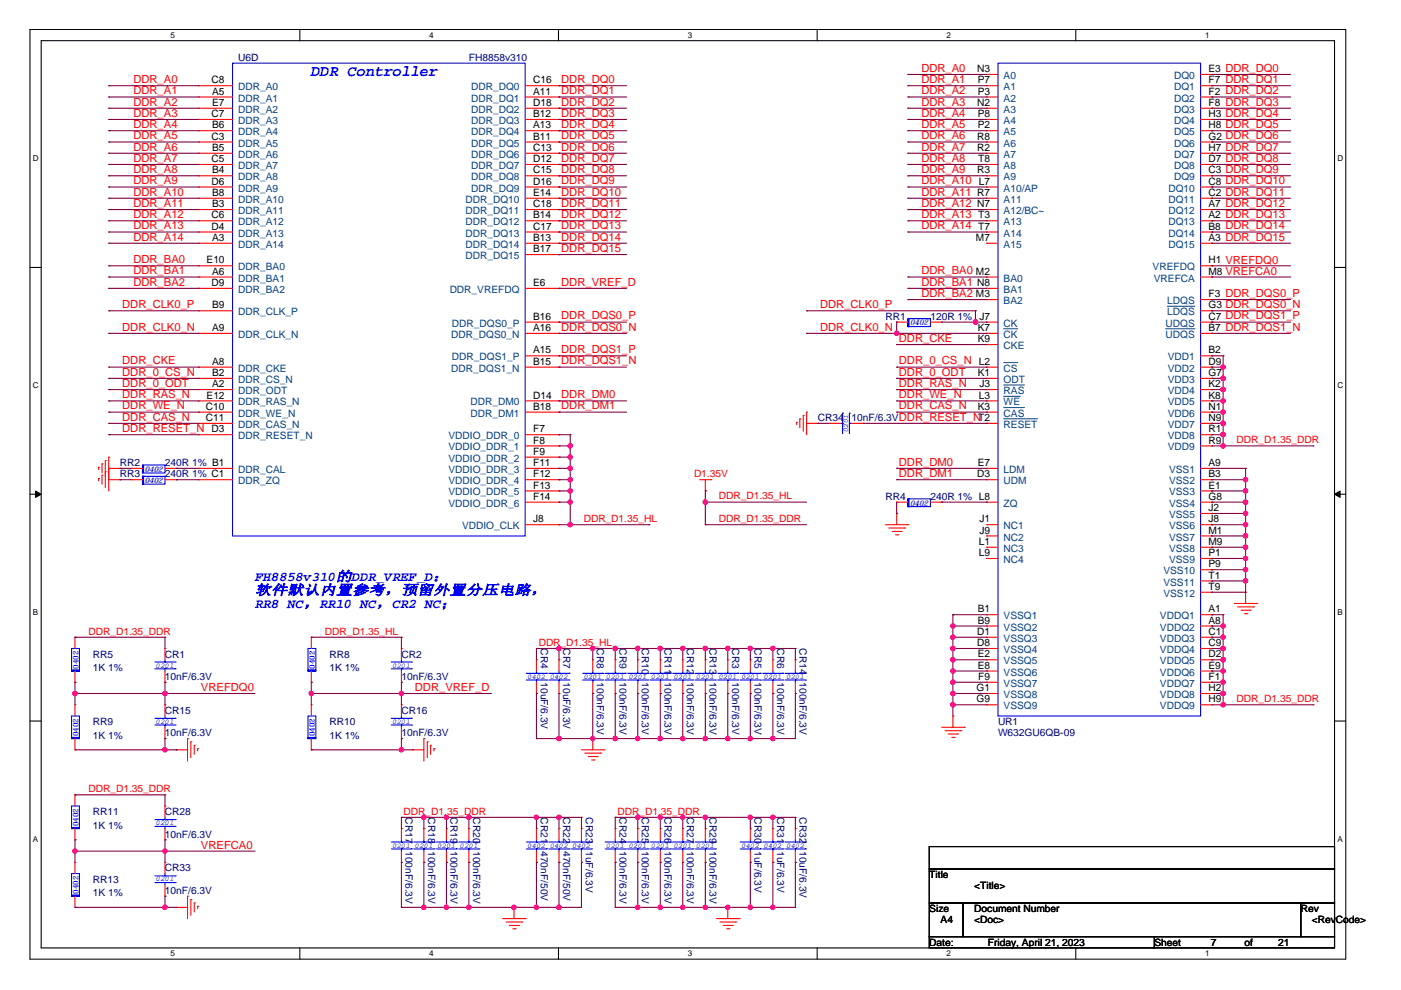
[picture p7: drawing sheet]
<svg xmlns="http://www.w3.org/2000/svg" width="297mm" height="210mm" viewBox="0 0 297 210" stroke-linecap="round" stroke-linejoin="round" font-family="sans-serif">
<defs><g id="words">
<text font-size="3.3" fill="#00f" x="66" y="16.2">DDR Controller</text>
<g font-size="2.9" fill="#00f">
<text x="54.1" y="123.2">FH8858v310的DDR_VREF_D：</text>
<text x="54.1" y="126">软件默认内置参考，预留外置分压电路，</text>
<text x="54.1" y="128.9">RR8 NC，RR10 NC，CR2 NC；</text>
</g>
<g font-size="2.4" fill="#f00">
<text x="28.3" y="17.6">DDR_A0</text>
<text x="119" y="17.6">DDR_DQ0</text>
<text x="195.4" y="17.6">DDR_A1</text>
<text x="195.4" y="15.2">DDR_A0</text>
<text x="28.3" y="22.4">DDR_A2</text>
<text x="28.3" y="20">DDR_A1</text>
<text x="119" y="20">DDR_DQ1</text>
<text x="119" y="22.4">DDR_DQ2</text>
<text x="195.4" y="22.4">DDR_A3</text>
<text x="195.4" y="20">DDR_A2</text>
<text x="28.3" y="29.5">DDR_A5</text>
<text x="28.3" y="27.1">DDR_A4</text>
<text x="28.3" y="24.8">DDR_A3</text>
<text x="119" y="24.8">DDR_DQ3</text>
<text x="119" y="29.5">DDR_DQ5</text>
<text x="119" y="27.1">DDR_DQ4</text>
<text x="195.4" y="29.5">DDR_A6</text>
<text x="195.4" y="27.1">DDR_A5</text>
<text x="195.4" y="24.8">DDR_A4</text>
<text x="28.3" y="31.9">DDR_A6</text>
<text x="28.3" y="34.3">DDR_A7</text>
<text x="119" y="31.9">DDR_DQ6</text>
<text x="119" y="34.3">DDR_DQ7</text>
<text x="195.4" y="34.3">DDR_A8</text>
<text x="195.4" y="31.9">DDR_A7</text>
<text x="28.3" y="41.5">DDR_A10</text>
<text x="28.3" y="39.1">DDR_A9</text>
<text x="28.3" y="36.7">DDR_A8</text>
<text x="119" y="39.1">DDR_DQ9</text>
<text x="119" y="36.7">DDR_DQ8</text>
<text x="119" y="41.5">DDR_DQ10</text>
<text x="195.4" y="41.5">DDR_A11 R7</text>
<text x="195.4" y="39.1">DDR_A10 L7</text>
<text x="195.4" y="36.7">DDR_A9</text>
<text x="28.3" y="46.2">DDR_A12</text>
<text x="28.3" y="43.9">DDR_A11</text>
<text x="119" y="43.9">DDR_DQ11</text>
<text x="119" y="46.2">DDR_DQ12</text>
<text x="195.4" y="46.2">DDR_A13 T3</text>
<text x="195.4" y="43.9">DDR_A12 N7</text>
<text x="28.3" y="48.6">DDR_A13</text>
<text x="28.3" y="51">DDR_A14</text>
<text x="119" y="53.4">DDR_DQ15</text>
<text x="119" y="51">DDR_DQ14</text>
<text x="119" y="48.6">DDR_DQ13</text>
<text x="195.4" y="48.6">DDR_A14 T7</text>
<text x="28.3" y="58.2">DDR_BA1</text>
<text x="28.3" y="55.8">DDR_BA0</text>
<text x="195.4" y="58.2">DDR_BA0 M2</text>
<text x="25.9" y="65.3">DDR_CLK0_P</text>
<text x="28.3" y="60.6">DDR_BA2</text>
<text x="119" y="60.6">DDR_VREF_D</text>
<text x="173.9" y="65.3">DDR_CLK0_P</text>
<text x="195.4" y="63">DDR_BA2 M3</text>
<text x="195.4" y="60.6">DDR_BA1 N8</text>
<text x="25.9" y="70.1">DDR_CLK0_N</text>
<text x="119" y="67.7">DDR_DQS0_P</text>
<text x="119" y="70.1">DDR_DQS0_N</text>
<text x="173.9" y="70.1">DDR_CLK0_N</text>
<text x="25.9" y="77.3">DDR_CKE</text>
<text x="119" y="74.9">DDR_DQS1_P</text>
<text x="119" y="77.3">DDR_DQS1_N</text>
<text x="190.6" y="77.3">DDR_0_CS_N L2</text>
<text x="190.6" y="72.5">DDR_CKE</text>
<text x="25.9" y="82">DDR_0_ODT</text>
<text x="25.9" y="79.7">DDR_0_CS_N</text>
<text x="190.6" y="79.7">DDR_0_ODT</text>
<text x="190.6" y="82">DDR_RAS_N</text>
<text x="25.9" y="89.2">DDR_CAS_N</text>
<text x="25.9" y="84.4">DDR_RAS_N</text>
<text x="25.9" y="86.8">DDR_WE_N</text>
<text x="119" y="86.8">DDR_DM1</text>
<text x="119" y="84.4">DDR_DM0</text>
<text x="190.6" y="86.8">DDR_CAS_N</text>
<text x="190.6" y="84.4">DDR_WE_N</text>
<text x="25.9" y="91.6">DDR_RESET_N</text>
<text x="190.6" y="101.1">DDR_DM1</text>
<text x="190.6" y="98.7">DDR_DM0</text>
<text x="42.6" y="146.6">VREFDQ0</text>
<text x="88" y="146.5">DDR_VREF_D</text>
<text x="42.6" y="180">VREFCA0</text>
</g>
<g font-size="2.2">
<text x="44.9" y="17.7">C8</text>
<text x="113" y="17.7">C16</text>
<text x="207.2" y="15.3">N3</text>
<text x="207.3" y="17.7">P7</text>
<text x="256.2" y="15.3">E3 DDR_DQ0</text>
<text x="256.2" y="17.7">F7 DDR_DQ1</text>
<text x="45" y="20.1">A5</text>
<text x="45" y="22.5">E7</text>
<text x="113" y="20.1">A11</text>
<text x="113" y="22.5">D18</text>
<text x="207.2" y="22.5">N2</text>
<text x="207.3" y="20.1">P3</text>
<text x="256.2" y="20.1">F2 DDR_DQ2</text>
<text x="256.2" y="22.5">F8 DDR_DQ3</text>
<text x="44.9" y="24.8">C7</text>
<text x="44.9" y="29.6">C3</text>
<text x="45" y="27.2">B6</text>
<text x="113" y="24.8">B12</text>
<text x="113" y="27.2">A13</text>
<text x="113" y="29.6">B11</text>
<text x="207.2" y="29.6">R8</text>
<text x="207.3" y="24.8">P8</text>
<text x="207.3" y="27.2">P2</text>
<text x="256.2" y="24.8">H3 DDR_DQ4</text>
<text x="256.2" y="27.2">H8 DDR_DQ5</text>
<text x="256.2" y="29.6">G2 DDR_DQ6</text>
<text x="44.9" y="34.4">C5</text>
<text x="45" y="32">B5</text>
<text x="113" y="32">C13</text>
<text x="113" y="34.4">D12</text>
<text x="207.2" y="32">R2</text>
<text x="207.4" y="34.4">T8</text>
<text x="256.2" y="32">H7 DDR_DQ7</text>
<text x="256.2" y="34.4">D7 DDR_DQ8</text>
<text x="44.9" y="39.2">D6</text>
<text x="45" y="41.5">B8</text>
<text x="45" y="36.8">B4</text>
<text x="113" y="36.8">C15</text>
<text x="113" y="39.2">D16</text>
<text x="113" y="41.5">E14</text>
<text x="207.2" y="36.8">R3</text>
<text x="256.2" y="36.8">C3 DDR_DQ9</text>
<text x="256.2" y="39.2">C8 DDR_DQ10</text>
<text x="256.2" y="41.5">C2 DDR_DQ11</text>
<text x="44.9" y="46.3">C6</text>
<text x="45" y="43.9">B3</text>
<text x="113" y="43.9">C18</text>
<text x="113" y="46.3">B14</text>
<text x="256.2" y="43.9">A7 DDR_DQ12</text>
<text x="256.2" y="46.3">A2 DDR_DQ13</text>
<text x="44.9" y="48.7">D4</text>
<text x="45" y="51.1">A3</text>
<text x="113" y="48.7">C17</text>
<text x="113" y="51.1">B13</text>
<text x="113" y="53.5">B17</text>
<text x="206.9" y="51.1">M7</text>
<text x="256.2" y="51.1">A3 DDR_DQ15</text>
<text x="256.2" y="48.7">B8 DDR_DQ14</text>
<text x="43.8" y="55.9">E10</text>
<text x="45" y="58.2">A6</text>
<text x="256.2" y="58.2">M8 VREFCA0</text>
<text x="256.2" y="55.9">H1 VREFDQ0</text>
<text x="44.9" y="60.6">D9</text>
<text x="45" y="65.4">B9</text>
<text x="113" y="60.6">E6</text>
<text x="256.2" y="63">F3 DDR_DQS0_P</text>
<text x="256.2" y="65.4">G3 DDR_DQS0_N</text>
<text x="45" y="70.2">A9</text>
<text x="113" y="70.2">A16</text>
<text x="113" y="67.8">B16</text>
<text x="207.3" y="70.2">K7</text>
<text x="207.6" y="67.8">J7</text>
<text x="256.2" y="67.8">C7 DDR_DQS1_P</text>
<text x="256.2" y="70.2">B7 DDR_DQS1_N</text>
<text x="45" y="77.3">A8</text>
<text x="113" y="77.3">B15</text>
<text x="113" y="74.9">A15</text>
<text x="207.3" y="72.6">K9</text>
<text x="256.2" y="74.9">B2</text>
<text x="256.2" y="77.3">D9</text>
<text x="45" y="79.7">B2</text>
<text x="45" y="82.1">A2</text>
<text x="207.3" y="79.7">K1</text>
<text x="207.6" y="82.1">J3</text>
<text x="256.2" y="79.7">G7</text>
<text x="256.2" y="82.1">K2</text>
<text x="43.7" y="89.3">C11</text>
<text x="43.7" y="86.9">C10</text>
<text x="43.8" y="84.5">E12</text>
<text x="113" y="84.5">D14</text>
<text x="113" y="86.9">B18</text>
<text x="207.3" y="86.9">K3</text>
<text x="207.5" y="84.5">L3</text>
<text x="256.2" y="84.5">K8</text>
<text x="256.2" y="86.9">N1</text>
<text x="256.2" y="89.3">N9</text>
<text x="44.9" y="91.7">D3</text>
<text x="113" y="91.7">F7</text>
<text x="113" y="94.1">F8</text>
<text x="256.2" y="91.7">R1</text>
<text x="256.2" y="94.1">R9</text>
<text x="113" y="96.4">F9</text>
<text x="113" y="98.8">F11</text>
<text x="113" y="101.2">F12</text>
<text x="207.2" y="101.2">D3</text>
<text x="207.3" y="98.8">E7</text>
<text x="256.2" y="98.8">A9</text>
<text x="256.2" y="101.2">B3</text>
<text x="113" y="103.6">F13</text>
<text x="113" y="106">F14</text>
<text x="256.2" y="103.6">E1</text>
<text x="256.2" y="106">G8</text>
<text x="113" y="110.8">J8</text>
<text x="207.6" y="110.8">J1</text>
<text x="207.6" y="113.1">J9</text>
<text x="256.2" y="108.4">J2</text>
<text x="256.2" y="110.8">J8</text>
<text x="256.2" y="113.1">M1</text>
<text x="207.5" y="115.5">L1</text>
<text x="207.5" y="117.9">L9</text>
<text x="256.2" y="115.5">M9</text>
<text x="256.2" y="117.9">P1</text>
<text x="256.2" y="120.3">P9</text>
<text x="256.2" y="122.7">T1</text>
<text x="256.2" y="125.1">T9</text>
<text x="207.3" y="129.8">B1</text>
<text x="256.2" y="129.8">A1</text>
<text x="207.2" y="134.6">D1</text>
<text x="207.2" y="137">D8</text>
<text x="207.3" y="132.2">B9</text>
<text x="256.2" y="132.2">A8</text>
<text x="256.2" y="134.6">C1</text>
<text x="256.2" y="137">C9</text>
<text x="207.3" y="139.4">E2</text>
<text x="207.3" y="141.8">E8</text>
<text x="256.2" y="139.4">D2</text>
<text x="256.2" y="141.8">E9</text>
<text x="207" y="146.5">G1</text>
<text x="207" y="148.9">G9</text>
<text x="207.4" y="144.2">F9</text>
<text x="256.2" y="144.2">F1</text>
<text x="256.2" y="146.5">H2</text>
<text x="256.2" y="148.9">H9</text>
</g>
<g font-size="2.2" fill="#004080">
<text x="212.8" y="16.8">A0</text>
<text x="248.9" y="16.8">DQ0</text>
<text x="50.5" y="19.1">DDR_A0</text>
<text x="50.5" y="21.5">DDR_A1</text>
<text x="50.5" y="23.9">DDR_A2</text>
<text x="99.9" y="19.1">DDR_DQ0</text>
<text x="99.9" y="21.5">DDR_DQ1</text>
<text x="99.9" y="23.9">DDR_DQ2</text>
<text x="212.8" y="19.1">A1</text>
<text x="212.8" y="21.5">A2</text>
<text x="212.8" y="23.9">A3</text>
<text x="248.9" y="19.1">DQ1</text>
<text x="248.9" y="21.5">DQ2</text>
<text x="248.9" y="23.9">DQ3</text>
<text x="50.5" y="26.3">DDR_A3</text>
<text x="50.5" y="28.7">DDR_A4</text>
<text x="99.9" y="26.3">DDR_DQ3</text>
<text x="99.9" y="28.7">DDR_DQ4</text>
<text x="212.8" y="26.3">A4</text>
<text x="212.8" y="28.7">A5</text>
<text x="248.9" y="26.3">DQ4</text>
<text x="248.9" y="28.7">DQ5</text>
<text x="50.5" y="31.1">DDR_A5</text>
<text x="50.5" y="33.5">DDR_A6</text>
<text x="50.5" y="35.8">DDR_A7</text>
<text x="99.9" y="31.1">DDR_DQ5</text>
<text x="99.9" y="33.5">DDR_DQ6</text>
<text x="99.9" y="35.8">DDR_DQ7</text>
<text x="212.8" y="31.1">A6</text>
<text x="212.8" y="33.5">A7</text>
<text x="212.8" y="35.8">A8</text>
<text x="248.9" y="31.1">DQ6</text>
<text x="248.9" y="33.5">DQ7</text>
<text x="248.9" y="35.8">DQ8</text>
<text x="50.5" y="38.2">DDR_A8</text>
<text x="50.5" y="40.6">DDR_A9</text>
<text x="99.9" y="38.2">DDR_DQ8</text>
<text x="99.9" y="40.6">DDR_DQ9</text>
<text x="212.8" y="38.2">A9</text>
<text x="212.8" y="40.6">A10/AP</text>
<text x="247.7" y="40.6">DQ10</text>
<text x="248.9" y="38.2">DQ9</text>
<text x="50.5" y="43">DDR_A10</text>
<text x="50.5" y="45.4">DDR_A11</text>
<text x="50.5" y="47.8">DDR_A12</text>
<text x="98.7" y="43">DDR_DQ10</text>
<text x="98.7" y="45.4">DDR_DQ11</text>
<text x="98.7" y="47.8">DDR_DQ12</text>
<text x="212.8" y="47.8">A13</text>
<text x="212.8" y="43">A11</text>
<text x="212.8" y="45.4">A12/BC~</text>
<text x="247.7" y="43">DQ11</text>
<text x="247.7" y="45.4">DQ12</text>
<text x="247.7" y="47.8">DQ13</text>
<text x="50.5" y="50.2">DDR_A13</text>
<text x="50.5" y="52.5">DDR_A14</text>
<text x="98.7" y="50.2">DDR_DQ13</text>
<text x="98.7" y="52.5">DDR_DQ14</text>
<text x="212.8" y="52.5">A15</text>
<text x="212.8" y="50.2">A14</text>
<text x="247.7" y="52.5">DQ15</text>
<text x="247.7" y="50.2">DQ14</text>
<text x="50.5" y="57.3">DDR_BA0</text>
<text x="50.5" y="59.7">DDR_BA1</text>
<text x="98.7" y="54.9">DDR_DQ15</text>
<text x="212.8" y="59.7">BA0</text>
<text x="244.4" y="57.3">VREFDQ</text>
<text x="244.6" y="59.7">VREFCA</text>
<text x="50.5" y="62.1">DDR_BA2</text>
<text x="95.3" y="62.1">DDR_VREFDQ</text>
<text x="212.8" y="62.1">BA1</text>
<text x="212.8" y="64.5">BA2</text>
<text x="247.5" y="64.5">LDQS</text>
<text x="50.5" y="71.6">DDR_CLK_N</text>
<text x="50.5" y="66.9">DDR_CLK_P</text>
<text x="95.7" y="71.6">DDR_DQS0_N</text>
<text x="95.8" y="69.3">DDR_DQS0_P</text>
<text x="212.8" y="69.3">CK</text>
<text x="212.8" y="71.6">CK</text>
<text x="247.1" y="69.3">UDQS</text>
<text x="247.1" y="71.6">UDQS</text>
<text x="247.5" y="66.9">LDQS</text>
<text x="95.8" y="76.4">DDR_DQS1_P</text>
<text x="212.8" y="74">CKE</text>
<text x="247.6" y="76.4">VDD1</text>
<text x="50.5" y="78.8">DDR_CKE</text>
<text x="50.5" y="81.2">DDR_CS_N</text>
<text x="50.5" y="83.6">DDR_ODT</text>
<text x="95.7" y="78.8">DDR_DQS1_N</text>
<text x="212.8" y="81.2">ODT</text>
<text x="212.8" y="83.6">RAS</text>
<text x="212.8" y="78.8">CS</text>
<text x="247.6" y="78.8">VDD2</text>
<text x="247.6" y="81.2">VDD3</text>
<text x="247.6" y="83.6">VDD4</text>
<text x="50.5" y="86">DDR_RAS_N</text>
<text x="50.5" y="88.4">DDR_WE_N</text>
<text x="99.7" y="86">DDR_DM0</text>
<text x="99.7" y="88.4">DDR_DM1</text>
<text x="212.8" y="86">WE</text>
<text x="212.8" y="88.4">CAS</text>
<text x="247.6" y="86">VDD5</text>
<text x="247.6" y="88.4">VDD6</text>
<text x="50.5" y="90.7">DDR_CAS_N</text>
<text x="50.5" y="93.1">DDR_RESET_N</text>
<text x="95.1" y="93.1">VDDIO_DDR_0</text>
<text x="95.1" y="95.5">VDDIO_DDR_1</text>
<text x="212.8" y="90.7">RESET</text>
<text x="247.6" y="90.7">VDD7</text>
<text x="247.6" y="93.1">VDD8</text>
<text x="247.6" y="95.5">VDD9</text>
<text x="50.5" y="100.3">DDR_CAL</text>
<text x="95.1" y="97.9">VDDIO_DDR_2</text>
<text x="95.1" y="100.3">VDDIO_DDR_3</text>
<text x="212.8" y="100.3">LDM</text>
<text x="247.9" y="100.3">VSS1</text>
<text x="50.5" y="102.7">DDR_ZQ</text>
<text x="95.1" y="102.7">VDDIO_DDR_4</text>
<text x="95.1" y="105.1">VDDIO_DDR_5</text>
<text x="95.1" y="107.4">VDDIO_DDR_6</text>
<text x="212.8" y="102.7">UDM</text>
<text x="212.8" y="107.4">ZQ</text>
<text x="247.9" y="102.7">VSS2</text>
<text x="247.9" y="105.1">VSS3</text>
<text x="247.9" y="107.4">VSS4</text>
<text x="98" y="112.2">VDDIO_CLK</text>
<text x="212.8" y="112.2">NC1</text>
<text x="247.9" y="109.8">VSS5</text>
<text x="247.9" y="112.2">VSS6</text>
<text x="212.8" y="114.6">NC2</text>
<text x="212.8" y="117">NC3</text>
<text x="212.8" y="119.4">NC4</text>
<text x="247.9" y="114.6">VSS7</text>
<text x="247.9" y="117">VSS8</text>
<text x="247.9" y="119.4">VSS9</text>
<text x="246.7" y="121.8">VSS10</text>
<text x="246.7" y="124.1">VSS11</text>
<text x="212.8" y="131.3">VSSQ1</text>
<text x="245.9" y="131.3">VDDQ1</text>
<text x="246.7" y="126.5">VSS12</text>
<text x="212.8" y="133.7">VSSQ2</text>
<text x="212.8" y="136.1">VSSQ3</text>
<text x="245.9" y="133.7">VDDQ2</text>
<text x="245.9" y="136.1">VDDQ3</text>
<text x="212.8" y="138.5">VSSQ4</text>
<text x="212.8" y="140.9">VSSQ5</text>
<text x="212.8" y="143.2">VSSQ6</text>
<text x="245.9" y="138.5">VDDQ4</text>
<text x="245.9" y="140.9">VDDQ5</text>
<text x="245.9" y="143.2">VDDQ6</text>
<text x="212.8" y="145.6">VSSQ7</text>
<text x="212.8" y="148">VSSQ8</text>
<text x="245.9" y="145.6">VDDQ7</text>
<text x="245.9" y="148">VDDQ8</text>
<text x="212.8" y="150.4">VSSQ9</text>
<text x="245.9" y="150.4">VDDQ9</text>
</g>
<g font-size="2.1" fill="#000080">
<text x="50.5" y="12.9">U6D</text>
<text x="99.4" y="12.9">FH8858v310</text>
<text x="187.7" y="67.8">RR1</text>
<text x="197.3" y="67.8">120R 1%</text>
<text x="173.4" y="89.3">CR34</text>
<text x="180.6" y="89.3">10nF/6.3VDDR_RESET_NT2</text>
<text x="25.4" y="101.2">RR3</text>
<text x="25.4" y="98.8">RR2</text>
<text x="35" y="101.2">240R 1% C1</text>
<text x="35" y="98.8">240R 1% B1</text>
<text x="187.7" y="106">RR4</text>
<text x="197.3" y="106">240R 1% L8</text>
<text x="114.6" y="137.5" transform="rotate(90 114.6 137.5)">CR4</text>
<text x="119.4" y="137.5" transform="rotate(90 119.4 137.5)">CR7</text>
<text x="126.6" y="137.5" transform="rotate(90 126.6 137.5)">CR8</text>
<text x="131.3" y="137.5" transform="rotate(90 131.3 137.5)">CR9</text>
<text x="136.1" y="137.5" transform="rotate(90 136.1 137.5)">CR10</text>
<text x="140.9" y="137.5" transform="rotate(90 140.9 137.5)">CR11</text>
<text x="145.6" y="137.5" transform="rotate(90 145.6 137.5)">CR12</text>
<text x="150.4" y="137.5" transform="rotate(90 150.4 137.5)">CR13</text>
<text x="155.2" y="137.5" transform="rotate(90 155.2 137.5)">CR3</text>
<text x="160" y="137.5" transform="rotate(90 160 137.5)">CR5</text>
<text x="164.7" y="137.5" transform="rotate(90 164.7 137.5)">CR6</text>
<text x="169.5" y="137.5" transform="rotate(90 169.5 137.5)">CR14</text>
<text x="19.7" y="139.4">RR5</text>
<text x="19.7" y="142.3">1K 1%</text>
<text x="35" y="139.4">CR1</text>
<text x="69.8" y="139.4">RR8</text>
<text x="69.8" y="142.3">1K 1%</text>
<text x="85.1" y="139.4">CR2</text>
<text x="35" y="144.2">10nF/6.3V</text>
<text x="85.1" y="144.2">10nF/6.3V</text>
<text x="114.6" y="144.7" transform="rotate(90 114.6 144.7)">10uF/6.3V</text>
<text x="119.4" y="144.7" transform="rotate(90 119.4 144.7)">10uF/6.3V</text>
<text x="126.6" y="144.7" transform="rotate(90 126.6 144.7)">100nF/6.3V</text>
<text x="131.3" y="144.7" transform="rotate(90 131.3 144.7)">100nF/6.3V</text>
<text x="136.1" y="144.7" transform="rotate(90 136.1 144.7)">100nF/6.3V</text>
<text x="140.9" y="144.7" transform="rotate(90 140.9 144.7)">100nF/6.3V</text>
<text x="145.6" y="144.7" transform="rotate(90 145.6 144.7)">100nF/6.3V</text>
<text x="150.4" y="144.7" transform="rotate(90 150.4 144.7)">100nF/6.3V</text>
<text x="155.2" y="144.7" transform="rotate(90 155.2 144.7)">100nF/6.3V</text>
<text x="160" y="144.7" transform="rotate(90 160 144.7)">100nF/6.3V</text>
<text x="164.7" y="144.7" transform="rotate(90 164.7 144.7)">100nF/6.3V</text>
<text x="169.5" y="144.7" transform="rotate(90 169.5 144.7)">100nF/6.3V</text>
<text x="19.7" y="153.7">RR9</text>
<text x="35" y="151.4">CR15</text>
<text x="69.8" y="153.7">RR10</text>
<text x="85.1" y="151.4">CR16</text>
<text x="211.6" y="153.7">UR1</text>
<text x="19.7" y="156.6">1K 1%</text>
<text x="35" y="156.1">10nF/6.3V</text>
<text x="69.8" y="156.6">1K 1%</text>
<text x="85.1" y="156.1">10nF/6.3V</text>
<text x="211.6" y="156.1">W632GU6QB-09</text>
<text x="19.7" y="172.8">RR11</text>
<text x="35" y="172.8">CR28</text>
<text x="86" y="173.3" transform="rotate(90 86 173.3)">CR17</text>
<text x="90.8" y="173.3" transform="rotate(90 90.8 173.3)">CR18</text>
<text x="95.5" y="173.3" transform="rotate(90 95.5 173.3)">CR19</text>
<text x="100.3" y="173.3" transform="rotate(90 100.3 173.3)">CR20</text>
<text x="114.6" y="173.3" transform="rotate(90 114.6 173.3)">CR21</text>
<text x="119.4" y="173.3" transform="rotate(90 119.4 173.3)">CR22</text>
<text x="124.2" y="173.3" transform="rotate(90 124.2 173.3)">CR23</text>
<text x="131.3" y="173.3" transform="rotate(90 131.3 173.3)">CR24</text>
<text x="136.1" y="173.3" transform="rotate(90 136.1 173.3)">CR25</text>
<text x="140.9" y="173.3" transform="rotate(90 140.9 173.3)">CR26</text>
<text x="145.6" y="173.3" transform="rotate(90 145.6 173.3)">CR27</text>
<text x="150.4" y="173.3" transform="rotate(90 150.4 173.3)">CR29</text>
<text x="160" y="173.3" transform="rotate(90 160 173.3)">CR30</text>
<text x="164.7" y="173.3" transform="rotate(90 164.7 173.3)">CR31</text>
<text x="169.5" y="173.3" transform="rotate(90 169.5 173.3)">CR32</text>
<text x="19.7" y="175.7">1K 1%</text>
<text x="35" y="177.6">10nF/6.3V</text>
<text x="35" y="184.8">CR33</text>
<text x="86" y="180.5" transform="rotate(90 86 180.5)">100nF/6.3V</text>
<text x="90.8" y="180.5" transform="rotate(90 90.8 180.5)">100nF/6.3V</text>
<text x="95.5" y="180.5" transform="rotate(90 95.5 180.5)">100nF/6.3V</text>
<text x="100.3" y="180.5" transform="rotate(90 100.3 180.5)">100nF/6.3V</text>
<text x="114.6" y="180.5" transform="rotate(90 114.6 180.5)">470nF/50V</text>
<text x="119.4" y="180.5" transform="rotate(90 119.4 180.5)">470nF/50V</text>
<text x="124.2" y="180.5" transform="rotate(90 124.2 180.5)">1uF/6.3V</text>
<text x="131.3" y="180.5" transform="rotate(90 131.3 180.5)">100nF/6.3V</text>
<text x="136.1" y="180.5" transform="rotate(90 136.1 180.5)">100nF/6.3V</text>
<text x="140.9" y="180.5" transform="rotate(90 140.9 180.5)">100nF/6.3V</text>
<text x="145.6" y="180.5" transform="rotate(90 145.6 180.5)">100nF/6.3V</text>
<text x="150.4" y="180.5" transform="rotate(90 150.4 180.5)">100nF/6.3V</text>
<text x="160" y="180.5" transform="rotate(90 160 180.5)">1uF/6.3V</text>
<text x="164.7" y="180.5" transform="rotate(90 164.7 180.5)">1uF/6.3V</text>
<text x="169.5" y="180.5" transform="rotate(90 169.5 180.5)">10uF/6.3V</text>
<text x="19.7" y="187.1">RR13</text>
<text x="19.7" y="190">1K 1%</text>
<text x="35" y="189.5">10nF/6.3V</text>
</g>
<g font-size="2.1" fill="#f00">
<text x="262.2" y="94">DDR_D1.35_DDR</text>
<text x="147.1" y="101.2">D1.35V</text>
<text x="152.4" y="105.9">DDR_D1.35_HL</text>
<text x="123.8" y="110.7">DDR_D1.35_HL</text>
<text x="152.4" y="110.7">DDR_D1.35_DDR</text>
<text x="18.8" y="134.5">DDR_D1.35_DDR</text>
<text x="68.9" y="134.5">DDR_D1.35_HL</text>
<text x="114.2" y="136.9">DDR_D1.35_HL</text>
<text x="262.2" y="148.9">DDR_D1.35_DDR</text>
<text x="18.8" y="168">DDR_D1.35_DDR</text>
<text x="85.6" y="172.7">DDR_D1.35_DDR</text>
<text x="130.9" y="172.7">DDR_D1.35_DDR</text>
</g>
<g font-size="2.1">
<text x="197" y="186.2">Title</text>
<text x="206.6" y="188.6">&lt;Title&gt;</text>
<text x="197" y="193.4">Size</text>
<text x="199.4" y="195.7">A4</text>
<text x="206.6" y="193.4">Document Number</text>
<text x="206.6" y="195.7">&lt;Doc&gt;</text>
<text x="275.8" y="193.4">Rev</text>
<text x="278.2" y="195.7">&lt;Rev</text>
<text x="283.2" y="195.7">Code&gt;</text>
<text x="197" y="200.5">Date:</text>
<text x="209.4" y="200.5">Friday, April 21, 2023</text>
<text x="244.8" y="200.5">Sheet</text>
<text x="256.7" y="200.5">7</text>
<text x="263.9" y="200.5">of</text>
<text x="271" y="200.5">21</text>
</g>
<g font-size="1.7">
<text x="36.1" y="8">5</text>
<text x="91" y="8">4</text>
<text x="145.8" y="8">3</text>
<text x="200.7" y="8">2</text>
<text x="255.5" y="8">1</text>
<text x="6.9" y="34.2">D</text>
<text x="283.5" y="34.2">D</text>
<text x="6.9" y="82.3">C</text>
<text x="283.5" y="82.3">C</text>
<text x="6.9" y="130.4">B</text>
<text x="283.5" y="130.4">B</text>
<text x="6.9" y="178.5">A</text>
<text x="283.5" y="178.5">A</text>
<text x="36.1" y="202.8">5</text>
<text x="91" y="202.8">4</text>
<text x="145.8" y="202.8">3</text>
<text x="200.7" y="202.8">2</text>
<text x="255.5" y="202.8">1</text>
</g>
<g font-size="1.7" fill="#00f">
<text x="193" y="69">0402</text>
<text x="179.8" y="91.7" transform="rotate(-90 179.8 91.7)">0201</text>
<text x="30.7" y="100">0402</text>
<text x="30.7" y="102.4">0402</text>
<text x="193" y="107.2">0402</text>
<text x="16.6" y="141.8" transform="rotate(-90 16.6 141.8)">0402</text>
<text x="33.1" y="141.5">0201</text>
<text x="66.8" y="141.8" transform="rotate(-90 66.8 141.8)">0402</text>
<text x="83.2" y="141.5">0201</text>
<text x="111.8" y="143.9">0402</text>
<text x="116.6" y="143.9">0402</text>
<text x="123.8" y="143.9">0201</text>
<text x="128.5" y="143.9">0201</text>
<text x="133.3" y="143.9">0201</text>
<text x="138.1" y="143.9">0201</text>
<text x="142.9" y="143.9">0201</text>
<text x="147.6" y="143.9">0201</text>
<text x="152.4" y="143.9">0201</text>
<text x="157.2" y="143.9">0201</text>
<text x="161.9" y="143.9">0201</text>
<text x="166.7" y="143.9">0201</text>
<text x="33.1" y="153.5">0201</text>
<text x="83.2" y="153.5">0201</text>
<text x="16.6" y="156.1" transform="rotate(-90 16.6 156.1)">0402</text>
<text x="66.8" y="156.1" transform="rotate(-90 66.8 156.1)">0402</text>
<text x="16.6" y="175.2" transform="rotate(-90 16.6 175.2)">0402</text>
<text x="33.1" y="174.9">0201</text>
<text x="83.2" y="179.7">0201</text>
<text x="88" y="179.7">0201</text>
<text x="92.7" y="179.7">0201</text>
<text x="97.5" y="179.7">0201</text>
<text x="111.8" y="179.7">0402</text>
<text x="116.6" y="179.7">0402</text>
<text x="121.4" y="179.7">0402</text>
<text x="128.5" y="179.7">0201</text>
<text x="133.3" y="179.7">0201</text>
<text x="138.1" y="179.7">0201</text>
<text x="142.9" y="179.7">0201</text>
<text x="147.6" y="179.7">0201</text>
<text x="157.2" y="179.7">0402</text>
<text x="161.9" y="179.7">0402</text>
<text x="166.7" y="179.7">0402</text>
<text x="16.6" y="189.5" transform="rotate(-90 16.6 189.5)">0402</text>
<text x="33.1" y="186.9">0201</text>
</g>
</g></defs>
<path d="M6.3 6.2h279v197.2h-279zM8.7 8.6h274.2v192.4h-274.2z" fill="none" stroke="#000" stroke-width=".23"/>
<g fill="#fff">
<path d="M36.1 6.5h1v1.9h-1z"/>
<path d="M36.1 201.2h1v1.9h-1z"/>
</g>
<path d="M63.6 6.2v2.4M63.6 201v2.4" fill="none" stroke="#000" stroke-width=".23"/>
<g fill="#fff">
<path d="M91 6.5h.9v1.9h-.9z"/>
<path d="M91 201.2h.9v1.9h-.9z"/>
</g>
<path d="M118.4 6.2v2.4M118.4 201v2.4" fill="none" stroke="#000" stroke-width=".23"/>
<g fill="#fff">
<path d="M145.8 6.5h1v1.9h-1z"/>
<path d="M145.8 201.2h1v1.9h-1z"/>
</g>
<path d="M173.2 6.2v2.4M173.2 201v2.4" fill="none" stroke="#000" stroke-width=".23"/>
<g fill="#fff">
<path d="M200.7 6.5h.9v1.9h-.9z"/>
<path d="M200.7 201.2h.9v1.9h-.9z"/>
</g>
<path d="M228.1 6.2v2.4M228.1 201v2.4" fill="none" stroke="#000" stroke-width=".23"/>
<g fill="#fff">
<path d="M255.5 6.5h1v1.9h-1z"/>
<path d="M255.5 201.2h1v1.9h-1z"/>
<path d="M6.9 32.7h1.3v1.9h-1.3z"/>
<path d="M283.5 32.7h1.3v1.9h-1.3z"/>
<path d="M6.9 80.8h1.3v1.9h-1.3z"/>
<path d="M283.5 80.8h1.3v1.9h-1.3z"/>
</g>
<path d="M6.3 56.7h2.4M282.9 56.7h2.4" fill="none" stroke="#000" stroke-width=".23"/>
<g fill="#fff">
<path d="M6.9 128.8h1.2v1.9h-1.2z"/>
<path d="M283.5 128.8h1.2v1.9h-1.2z"/>
</g>
<path d="M6.3 104.8h2.4M282.9 104.8h2.4" fill="none" stroke="#000" stroke-width=".23"/>
<g fill="#000" stroke="#000" stroke-width=".21">
<path d="M7.5 104.1l1.2 .7-1.2 .7z" fill-rule="evenodd"/>
<path d="M282.9 104.8l1.2-.7v1.4z" fill-rule="evenodd"/>
</g>
<g fill="#fff">
<path d="M6.9 176.9h1.2v1.9h-1.2z"/>
<path d="M283.5 176.9h1.2v1.9h-1.2z"/>
</g>
<path d="M6.3 152.9h2.4M282.9 152.9h2.4M197 179.5h85.9v4.8h-85.9zM197 184.3h85.9v7.1h-85.9zM197 191.4h7.2v7.2h-7.2zM197 198.6h47.8v2.4h-47.8zM204.2 191.4h71.6v7.2h-71.6zM244.8 198.6h38.1v2.4h-38.1zM275.8 191.4h7.1v7.2h-7.1z" fill="none" stroke="#000" stroke-width=".23"/>
<g fill="none" stroke="#f00" stroke-width=".23">
<path d="M42.1 18.2h.1M42.1 18.2h7.2M111.4 18.2h7.1M118.5 18.2h.1M209.2 15.8h.1M209.2 18.2h.1M209.2 18.2h2.4M209.2 15.8h2.4M254.5 18.2h2.4M254.5 15.8h2.4M256.9 15.8h.1M256.9 18.2h.1"/>
<path d="M42.1 20.6h.1M42.1 22.9h.1M42.1 25.3h.1M42.1 27.7h.1M42.1 30.1h.1M42.1 32.5h.1M42.1 34.9h.1M42.1 37.3h.1M42.1 39.7h.1M42.1 20.6h7.2M42.1 22.9h7.2M42.1 25.3h7.2"/>
<path d="M42.1 27.7h7.2M42.1 30.1h7.2M42.1 32.5h7.2M42.1 34.9h7.2M42.1 37.3h7.2M42.1 39.7h7.2M111.4 20.6h7.1M111.4 22.9h7.1M111.4 25.3h7.1M111.4 27.7h7.1M111.4 30.1h7.1M111.4 32.5h7.1"/>
<path d="M111.4 34.9h7.1M111.4 37.3h7.1M111.4 39.7h7.1M118.5 20.6h.1M118.5 22.9h.1M118.5 25.3h.1M118.5 27.7h.1M118.5 30.1h.1M118.5 32.5h.1M118.5 34.9h.1M118.5 37.3h.1M118.5 39.7h.1"/>
<path d="M209.2 20.6h.1M209.2 22.9h.1M209.2 25.3h.1M209.2 27.7h.1M209.2 30.1h.1M209.2 32.5h.1M209.2 34.9h.1M209.2 37.3h.1M209.2 39.7h.1M209.2 20.6h2.4M209.2 22.9h2.4M209.2 25.3h2.4"/>
<path d="M209.2 27.7h2.4M209.2 30.1h2.4M209.2 32.5h2.4M209.2 34.9h2.4M209.2 37.3h2.4M209.2 39.7h2.4M254.5 20.6h2.4M254.5 22.9h2.4M254.5 25.3h2.4M254.5 27.7h2.4M254.5 30.1h2.4M254.5 32.5h2.4"/>
<path d="M254.5 34.9h2.4M254.5 37.3h2.4M254.5 39.7h2.4M256.9 20.6h.1M256.9 22.9h.1M256.9 25.3h.1M256.9 27.7h.1M256.9 30.1h.1M256.9 32.5h.1M256.9 34.9h.1M256.9 37.3h.1M256.9 39.7h.1"/>
<path d="M42.1 42h.1M42.1 44.4h.1M42.1 46.8h.1M42.1 49.2h.1M42.1 51.6h.1M42.1 56.4h.1M42.1 58.7h.1M42.1 42h7.2M42.1 44.4h7.2M42.1 46.8h7.2M42.1 49.2h7.2M42.1 51.6h7.2"/>
<path d="M42.1 56.4h7.2M42.1 58.7h7.2M111.4 42h7.1M111.4 44.4h7.1M111.4 46.8h7.1M111.4 49.2h7.1M111.4 51.6h7.1M111.4 54h7.1M118.5 42h.1M118.5 44.4h.1M118.5 46.8h.1M118.5 49.2h.1"/>
<path d="M118.5 51.6h.1M118.5 54h.1M209.2 51.6h.1M209.2 49.2h.1M209.2 46.8h.1M209.2 58.7h.1M209.2 42h.1M209.2 44.4h.1M209.2 42h2.4M209.2 44.4h2.4M209.2 46.8h2.4M209.2 49.2h2.4"/>
<path d="M209.2 51.6h2.4M209.2 58.7h2.4M254.5 42h2.4M254.5 44.4h2.4M254.5 46.8h2.4M254.5 49.2h2.4M254.5 51.6h2.4M254.5 56.4h2.4M254.5 58.7h2.4M256.9 58.7h.1M256.9 56.4h.1M256.9 51.6h.1"/>
<path d="M256.9 42h.1M256.9 44.4h.1M256.9 46.8h.1M256.9 49.2h.1M42.1 61.1h.1M42.1 77.8h.1M42.1 70.7h.1M42.1 65.9h.1M42.1 61.1h7.2M42.1 77.8h7.2M42.1 70.7h7.2M42.1 65.9h7.2"/>
<path d="M111.4 61.1h7.1M111.4 77.8h7.1M111.4 70.7h7.1M111.4 68.3h7.1M111.4 75.4h7.1M118.5 70.7h.1M118.5 68.3h.1M118.5 77.8h.1M118.5 75.4h.1M118.5 61.1h.1M190.1 68.3h.1M190.1 68.3h2.4"/>
<path d="M197.3 68.3h2.4M199.7 68.3h.1M209.2 77.8h.1M209.2 73.1h.1M209.2 68.3h.1M209.2 70.7h.1M209.2 61.1h.1M209.2 63.5h.1M209.2 61.1h2.4M209.2 77.8h2.4M209.2 70.7h2.4M209.2 68.3h2.4"/>
<path d="M209.2 73.1h2.4M209.2 63.5h2.4M254.5 77.8h2.4M254.5 70.7h2.4M254.5 65.9h2.4M254.5 68.3h2.4M254.5 75.4h2.4M254.5 63.5h2.4M256.9 63.5h.1M256.9 65.9h.1M256.9 68.3h.1M256.9 70.7h.1"/>
<path d="M256.9 75.4h.1M256.9 77.8h.1M20.9 99.1h.1M20.9 99.1v.5M21.6 98.4h.1M21.6 98.4v1.9M22.3 97.6h.1M22.3 97.6v5.8M23.1 96.9h.1M23.1 99.3h.1M23.1 99.3h2.3M23.1 96.9v7.2"/>
<path d="M25.4 99.3h.1M27.8 99.3h.1M27.8 99.3h2.4M35 99.3h2.4M37.4 99.3h.1M42.1 99.3h.1M42.1 89.8h.1M42.1 80.2h.1M42.1 82.6h.1M42.1 85h.1M42.1 92.2h.1M42.1 87.4h.1"/>
<path d="M42.1 99.3h7.2M42.1 89.8h7.2M42.1 80.2h7.2M42.1 85h7.2M42.1 87.4h7.2M42.1 82.6h7.2M42.1 92.2h7.2M111.4 99.3h7.1M111.4 85h7.1M111.4 87.4h7.1M111.4 92.2h7.1M111.4 94.5h7.1"/>
<path d="M111.4 96.9h7.1M118.5 85h.1M118.5 87.4h.1M118.5 92.2h.1M118.5 94.5h.1M118.5 96.9h.1M118.5 99.3h.1M168.9 89.5h.1M168.9 89.5v.5M169.6 88.8h.1M169.6 88.8v1.9M170.3 88.1h.1"/>
<path d="M170.3 88.1v3.3M171 87.4h.1M171 89.8h2.4M171 87.4v4.8M173.4 89.8h.1M175.8 89.8h.1M175.8 89.8h2.4M180.6 89.8h2.4M183 89.8h.1M209.2 80.2h.1M209.2 89.8h.1M209.2 85h.1"/>
<path d="M209.2 87.4h.1M209.2 82.6h.1M209.2 99.3h.1M209.2 99.3h2.4M209.2 89.8h2.4M209.2 80.2h2.4M209.2 85h2.4M209.2 87.4h2.4M209.2 82.6h2.4M254.5 99.3h2.4M254.5 89.8h2.4M254.5 80.2h2.4"/>
<path d="M254.5 85h2.4M254.5 87.4h2.4M254.5 82.6h2.4M254.5 92.2h2.4M254.5 94.5h2.4M256.9 80.2h.1M256.9 82.6h.1M256.9 85h.1M256.9 87.4h.1M256.9 89.8h.1M256.9 92.2h.1M256.9 94.5h.1"/>
<path d="M256.9 99.3h.1M20.9 101.5h.1M20.9 101.5v.4M21.6 100.8h.1M21.6 100.8v1.9M22.3 100h.1M23.1 101.7h2.3M25.4 101.7h.1M27.8 101.7h.1M27.8 101.7h2.4M35 101.7h2.4M37.4 101.7h.1"/>
<path d="M42.1 101.7h.1M42.1 101.7h7.2M111.4 111.2h7.1M111.4 101.7h7.1M111.4 104.1h7.1M111.4 106.5h7.1M118.5 101.7h.1M118.5 104.1h.1M118.5 106.5h.1M118.5 111.2h.1M148.3 101.7h2.4M149.5 104.1h.1"/>
<path d="M149.5 101.7v2.4M150.7 101.7h.1M187.7 111.2h4.8M188.4 112h3.4M189.2 112.7h1.9M189.9 113.4h.4M190.1 108.9h.1M190.1 106.5h.1M190.1 108.9v2.3M190.1 106.5h2.4M190.3 113.4h.1M191.1 112.7h.1"/>
<path d="M191.8 112h.1M192.5 111.2h.1M197.3 106.5h2.4M199.7 106.5h.1M209.2 101.7h.1M209.2 106.5h.1M209.2 111.2h.1M209.2 113.6h.1M209.2 116h.1M209.2 118.4h.1M209.2 111.2h2.4M209.2 101.7h2.4"/>
<path d="M209.2 106.5h2.4M209.2 113.6h2.4M209.2 116h2.4M209.2 118.4h2.4M254.5 111.2h2.4M254.5 101.7h2.4M254.5 104.1h2.4M254.5 106.5h2.4M254.5 108.9h2.4M254.5 113.6h2.4M254.5 116h2.4M254.5 118.4h2.4"/>
<path d="M256.9 101.7h.1M256.9 104.1h.1M256.9 106.5h.1M256.9 108.9h.1M256.9 111.2h.1M256.9 113.6h.1M256.9 116h.1M256.9 118.4h.1M15.9 135.1h.1M15.9 135.1v2.4M35 137.5h.1M35 137.5v2.4"/>
<path d="M66 135.1h.1M66 135.1v2.4M85.1 137.5h.1M85.1 137.5v2.4M113.7 139.9h.1M113.7 139.9v2.4M118.5 139.9h.1M118.5 139.9v2.4M125.7 139.9h.1M125.7 139.9v2.4M130.4 139.9h.1M130.4 139.9v2.4"/>
<path d="M135.2 139.9h.1M135.2 139.9v2.4M140 139.9h.1M140 139.9v2.4M144.8 139.9h.1M144.8 139.9v2.4M149.5 139.9h.1M149.5 139.9v2.4M154.3 139.9h.1M154.3 139.9v2.4M159.1 139.9h.1M159.1 139.9v2.4"/>
<path d="M163.9 139.9h.1M163.9 139.9v2.4M168.6 139.9h.1M168.6 139.9v2.4M209.2 130.3h.1M209.2 132.7h.1M209.2 135.1h.1M209.2 137.5h.1M209.2 139.9h.1M209.2 130.3h2.4M209.2 132.7h2.4M209.2 135.1h2.4"/>
<path d="M209.2 137.5h2.4M209.2 139.9h2.4M254.5 130.3h2.4M254.5 132.7h2.4M254.5 135.1h2.4M254.5 137.5h2.4M254.5 139.9h2.4M254.5 120.8h2.4M254.5 123.2h2.4M254.5 125.6h2.4M256.9 130.3h.1M256.9 132.7h.1"/>
<path d="M256.9 135.1h.1M256.9 137.5h.1M256.9 139.9h.1M256.9 120.8h.1M256.9 123.2h.1M256.9 125.6h.1M261.7 128h4.8M262.4 128.7h3.4M263.1 129.4h1.9M263.9 130.1h.4M264.1 125.6h.1M264.1 125.6v2.4"/>
<path d="M264.3 130.1h.1M265 129.4h.1M265.8 128.7h.1M266.5 128h.1M15.9 159h.1M15.9 149.4h.1M15.9 144.7h.1M15.9 142.3v2.4M15.9 149.4v2.4M15.9 156.6v2.4M35 149.4h.1M35 156.6h.1"/>
<path d="M35 144.7h.1M35 142.3v2.4M35 149.4v2.4M35 154.2v2.4M37.4 159h.1M37.4 159h2.4M39.8 156.6h.1M39.8 156.6v4.8M40.5 157.3h.1M40.5 157.3v3.4M41.2 158h.1M41.2 158v1.9"/>
<path d="M41.9 158.7h.1M41.9 158.7v.5M66 159h.1M66 149.4h.1M66 144.7h.1M66 142.3v2.4M66 149.4v2.4M66 156.6v2.4M85.1 149.4h.1M85.1 156.6h.1M85.1 144.7h.1M85.1 142.3v2.4"/>
<path d="M85.1 149.4v2.4M85.1 154.2v2.4M87.5 159h.1M87.5 159h2.4M89.9 156.6h.1M89.9 156.6v4.8M90.6 157.3h.1M90.6 157.3v3.4M91.3 158h.1M91.3 158v1.9M92 158.7h.1M92 158.7v.5"/>
<path d="M113.7 147h.1M113.7 144.7v2.3M118.5 147h.1M118.5 144.7v2.3M123.3 159h4.8M124 159.7h3.3M125.7 156.6h.1M125.7 147h.1M125.7 144.7v2.3M125.7 156.6v2.4M127.3 159.7h.1M128.1 159h.1"/>
<path d="M130.4 147h.1M130.4 144.7v2.3M135.2 147h.1M135.2 144.7v2.3M140 147h.1M140 144.7v2.3M144.8 147h.1M144.8 144.7v2.3M149.5 147h.1M149.5 144.7v2.3M154.3 147h.1M154.3 144.7v2.3"/>
<path d="M159.1 147h.1M159.1 144.7v2.3M163.9 147h.1M163.9 144.7v2.3M168.6 147h.1M168.6 144.7v2.3M199.7 154.2h4.7M200.4 154.9h3.3M201.1 155.6h1.9M201.8 156.4h.5M202 151.8h.1M202 151.8v2.4"/>
<path d="M202.3 156.4h.1M203 155.6h.1M203.7 154.9h.1M204.4 154.2h.1M209.2 142.3h.1M209.2 144.7h.1M209.2 147h.1M209.2 149.4h.1M209.2 142.3h2.4M209.2 144.7h2.4M209.2 147h2.4M209.2 149.4h2.4"/>
<path d="M254.5 142.3h2.4M254.5 144.7h2.4M254.5 147h2.4M254.5 149.4h2.4M256.9 142.3h.1M256.9 144.7h.1M256.9 147h.1M256.9 149.4h.1M15.9 178.1h.1M15.9 168.5h.1M15.9 168.5v2.4M15.9 175.7v2.4"/>
<path d="M35 170.9h.1M35 178.1h.1M35 170.9v2.4M35 175.7v2.4M85.1 175.7h.1M85.1 175.7v2.4M89.9 175.7h.1M89.9 175.7v2.4M94.7 175.7h.1M94.7 175.7v2.4M99.4 175.7h.1M99.4 175.7v2.4"/>
<path d="M113.7 175.7h.1M113.7 175.7v2.4M118.5 175.7h.1M118.5 175.7v2.4M123.3 175.7h.1M123.3 175.7v2.4M124.7 160.4h1.9M125.4 161.1h.5M125.9 161.1h.1M126.6 160.4h.1M130.4 175.7h.1M130.4 175.7v2.4"/>
<path d="M135.2 175.7h.1M135.2 175.7v2.4M140 175.7h.1M140 175.7v2.4M144.8 175.7h.1M144.8 175.7v2.4M149.5 175.7h.1M149.5 175.7v2.4M159.1 175.7h.1M159.1 175.7v2.4M163.9 175.7h.1M163.9 175.7v2.4"/>
<path d="M168.6 175.7h.1M168.6 175.7v2.4M15.9 192.4h.1M15.9 182.8h.1M15.9 182.8v2.4M15.9 190v2.4M35 182.8h.1M35 190h.1M35 182.8v2.4M35 187.6v2.4M37.4 192.4h.1M37.4 192.4h2.4"/>
<path d="M39.8 190h.1M39.8 190v4.8M40.5 190.7h.1M40.5 190.7v3.4M41.2 191.4h.1M41.2 191.4v1.9M41.9 192.2h.1M41.9 192.2v.4M85.1 182.8h.1M85.1 180.5v2.3M89.9 182.8h.1M89.9 180.5v2.3"/>
<path d="M94.7 182.8h.1M94.7 180.5v2.3M99.4 182.8h.1M99.4 180.5v2.3M106.6 194.8h4.8M107.3 195.5h3.3M108 196.2h1.9M108.7 196.9h.5M109 192.4h.1M109 192.4v2.4M109.2 196.9h.1M109.9 196.2h.1"/>
<path d="M110.6 195.5h.1M111.4 194.8h.1M113.7 182.8h.1M113.7 180.5v2.3M118.5 182.8h.1M118.5 180.5v2.3M123.3 182.8h.1M123.3 180.5v2.3M130.4 182.8h.1M130.4 180.5v2.3M135.2 182.8h.1M135.2 180.5v2.3"/>
<path d="M140 182.8h.1M140 180.5v2.3M144.8 182.8h.1M144.8 180.5v2.3M149.5 182.8h.1M149.5 180.5v2.3M151.9 194.8h4.8M152.6 195.5h3.4M153.4 196.2h1.9M154.1 196.9h.5M154.3 192.4h.1M154.3 192.4v2.4"/>
<path d="M154.6 196.9h.1M155.3 196.2h.1M156 195.5h.1M156.7 194.8h.1M159.1 182.8h.1M159.1 180.5v2.3M163.9 182.8h.1M163.9 180.5v2.3M168.6 182.8h.1M168.6 180.5v2.3"/>
</g>
<g fill="none" stroke="#00f" stroke-width=".23">
<path d="M49.3 13.4h62.1v100.2h-62.1zM211.6 13.4h42.9v138.4h-42.9zM192.5 67.6h4.8v1.7h-4.8zM30.2 98.6h4.8v1.7h-4.8zM178.2 89.8h.4M178.6 89.8h.1M178.6 87.6h.1M178.6 87.6v4.3M180.1 87.6h.1M180.1 89.8h.1M180.1 89.8h.5M180.1 87.6v4.3"/>
<path d="M30.2 101h4.8v1.7h-4.8zM192.5 105.8h4.8v1.6h-4.8zM15.2 137.5h1.6v4.8h-1.6zM35 139.9v.5M65.3 137.5h1.7v4.8h-1.7zM85.1 139.9v.5M15.2 151.8h1.6v4.8h-1.6zM32.8 153.7h4.3M32.8 152.3h4.3M32.8 141.8h4.3M32.8 140.4h4.3M35 152.3h.1"/>
<path d="M35 153.7h.1M35 140.4h.1M35 141.8h.1M35 141.8v.5M35 151.8v.5M35 153.7v.5M37.1 153.7h.1M37.1 152.3h.1M37.1 141.8h.1M37.1 140.4h.1M65.3 151.8h1.7v4.8h-1.7zM83 153.7h4.2"/>
<path d="M83 152.3h4.2M83 141.8h4.2M83 140.4h4.2M85.1 152.3h.1M85.1 153.7h.1M85.1 140.4h.1M85.1 141.8h.1M85.1 141.8v.5M85.1 151.8v.5M85.1 153.7v.5M87.2 153.7h.1M87.2 152.3h.1"/>
<path d="M87.2 141.8h.1M87.2 140.4h.1M111.6 144.2h4.3M111.6 142.8h4.3M113.7 142.8h.1M113.7 144.2h.1M113.7 142.3v.5M113.7 144.2v.5M115.9 144.2h.1M115.9 142.8h.1M116.4 144.2h4.3M116.4 142.8h4.3"/>
<path d="M118.5 142.8h.1M118.5 144.2h.1M118.5 142.3v.5M118.5 144.2v.5M120.7 144.2h.1M120.7 142.8h.1M123.5 144.2h4.3M123.5 142.8h4.3M125.7 142.8h.1M125.7 144.2h.1M125.7 142.3v.5M125.7 144.2v.5"/>
<path d="M127.8 144.2h.1M127.8 142.8h.1M128.3 144.2h4.3M128.3 142.8h4.3M130.4 142.8h.1M130.4 144.2h.1M130.4 142.3v.5M130.4 144.2v.5M132.6 144.2h.1M132.6 142.8h.1M133.1 144.2h4.3M133.1 142.8h4.3"/>
<path d="M135.2 142.8h.1M135.2 144.2h.1M135.2 142.3v.5M135.2 144.2v.5M137.4 144.2h.1M137.4 142.8h.1M137.8 144.2h4.3M137.8 142.8h4.3M140 142.8h.1M140 144.2h.1M140 142.3v.5M140 144.2v.5"/>
<path d="M142.1 144.2h.1M142.1 142.8h.1M142.6 144.2h4.3M142.6 142.8h4.3M144.8 142.8h.1M144.8 144.2h.1M144.8 142.3v.5M144.8 144.2v.5M146.9 144.2h.1M146.9 142.8h.1M147.4 144.2h4.3M147.4 142.8h4.3"/>
<path d="M149.5 142.8h.1M149.5 144.2h.1M149.5 142.3v.5M149.5 144.2v.5M151.7 144.2h.1M151.7 142.8h.1M152.2 144.2h4.3M152.2 142.8h4.3M154.3 142.8h.1M154.3 144.2h.1M154.3 142.3v.5M154.3 144.2v.5"/>
<path d="M156.5 144.2h.1M156.5 142.8h.1M156.9 144.2h4.3M156.9 142.8h4.3M159.1 142.8h.1M159.1 144.2h.1M159.1 142.3v.5M159.1 144.2v.5M161.2 144.2h.1M161.2 142.8h.1M161.7 144.2h4.3M161.7 142.8h4.3"/>
<path d="M163.9 142.8h.1M163.9 144.2h.1M163.9 142.3v.5M163.9 144.2v.5M166 144.2h.1M166 142.8h.1M166.5 144.2h4.3M166.5 142.8h4.3M168.6 142.8h.1M168.6 144.2h.1M168.6 142.3v.5M168.6 144.2v.5"/>
<path d="M170.8 144.2h.1M170.8 142.8h.1M15.2 170.9h1.6v4.8h-1.6zM32.8 175.2h4.3M32.8 173.8h4.3M35 173.8h.1M35 175.2h.1M35 173.3v.5M35 175.2v.5M37.1 175.2h.1M37.1 173.8h.1M83 180h4.2"/>
<path d="M83 178.5h4.2M85.1 178.5h.1M85.1 180h.1M85.1 178.1v.4M85.1 180v.5M87.2 180h.1M87.2 178.5h.1M87.7 180h4.3M87.7 178.5h4.3M89.9 178.5h.1M89.9 180h.1M89.9 178.1v.4"/>
<path d="M89.9 180v.5M92 180h.1M92 178.5h.1M92.5 180h4.3M92.5 178.5h4.3M94.7 178.5h.1M94.7 180h.1M94.7 178.1v.4M94.7 180v.5M96.8 180h.1M96.8 178.5h.1M97.3 180h4.3"/>
<path d="M97.3 178.5h4.3M99.4 178.5h.1M99.4 180h.1M99.4 178.1v.4M99.4 180v.5M101.6 180h.1M101.6 178.5h.1M111.6 180h4.3M111.6 178.5h4.3M113.7 178.5h.1M113.7 180h.1M113.7 178.1v.4"/>
<path d="M113.7 180v.5M115.9 180h.1M115.9 178.5h.1M116.4 180h4.3M116.4 178.5h4.3M118.5 178.5h.1M118.5 180h.1M118.5 178.1v.4M118.5 180v.5M120.7 180h.1M120.7 178.5h.1M121.1 180h4.3"/>
<path d="M121.1 178.5h4.3M123.3 178.5h.1M123.3 180h.1M123.3 178.1v.4M123.3 180v.5M125.4 180h.1M125.4 178.5h.1M128.3 180h4.3M128.3 178.5h4.3M130.4 178.5h.1M130.4 180h.1M130.4 178.1v.4"/>
<path d="M130.4 180v.5M132.6 180h.1M132.6 178.5h.1M133.1 180h4.3M133.1 178.5h4.3M135.2 178.5h.1M135.2 180h.1M135.2 178.1v.4M135.2 180v.5M137.4 180h.1M137.4 178.5h.1M137.8 180h4.3"/>
<path d="M137.8 178.5h4.3M140 178.5h.1M140 180h.1M140 178.1v.4M140 180v.5M142.1 180h.1M142.1 178.5h.1M142.6 180h4.3M142.6 178.5h4.3M144.8 178.5h.1M144.8 180h.1M144.8 178.1v.4"/>
<path d="M144.8 180v.5M146.9 180h.1M146.9 178.5h.1M147.4 180h4.3M147.4 178.5h4.3M149.5 178.5h.1M149.5 180h.1M149.5 178.1v.4M149.5 180v.5M151.7 180h.1M151.7 178.5h.1M156.9 180h4.3"/>
<path d="M156.9 178.5h4.3M159.1 178.5h.1M159.1 180h.1M159.1 178.1v.4M159.1 180v.5M161.2 180h.1M161.2 178.5h.1M161.7 180h4.3M161.7 178.5h4.3M163.9 178.5h.1M163.9 180h.1M163.9 178.1v.4"/>
<path d="M163.9 180v.5M166 180h.1M166 178.5h.1M166.5 180h4.3M166.5 178.5h4.3M168.6 178.5h.1M168.6 180h.1M168.6 178.1v.4M168.6 180v.5M170.8 180h.1M170.8 178.5h.1M15.2 185.2h1.6v4.8h-1.6z"/>
<path d="M32.8 187.1h4.3M32.8 185.7h4.3M35 185.7h.1M35 187.1h.1M35 185.2v.5M35 187.1v.5M37.1 187.1h.1M37.1 185.7h.1"/>
</g>
<g fill="#00f" stroke="#00f" stroke-width=".23">
<path d="M65.3 156.4h1.7v.2h-1.7z" fill-rule="evenodd"/>
<path d="M15.2 175.4h1.6v.3h-1.6z" fill-rule="evenodd"/>
<path d="M30.2 101h.2v1.7h-.2z" fill-rule="evenodd"/>
<path d="M15.2 189.8h1.6v.2h-1.6z" fill-rule="evenodd"/>
<path d="M15.2 156.4h1.6v.2h-1.6z" fill-rule="evenodd"/>
<path d="M30.2 98.6h.2v1.7h-.2z" fill-rule="evenodd"/>
<path d="M192.5 67.6h.2v1.7h-.2z" fill-rule="evenodd"/>
<path d="M65.3 142h1.7v.3h-1.7z" fill-rule="evenodd"/>
<path d="M192.5 105.8h.2v1.6h-.2z" fill-rule="evenodd"/>
<path d="M15.2 142h1.6v.3h-1.6z" fill-rule="evenodd"/>
</g>
<path d="M212.8 76.9h3M212.8 69.7h3M247.1 69.7h6.2M247.5 64.9h5.8M212.8 88.8h7.2M212.8 84h3.5M212.8 86.4h4.4M212.8 81.6h4.4" fill="none" stroke="#004080" stroke-width=".21"/>
<g fill="none" stroke="#800040" stroke-width=".23">
<path d="M23.1 18.2h.1M23.1 18.2h19M118.5 18.2h.1M118.5 18.2h14.3M192.5 18.2h.1M192.5 15.8h.1M192.5 18.2h16.7M192.5 15.8h16.7M256.9 15.8h.1M256.9 18.2h.1M256.9 18.2h16.7M256.9 15.8h16.7"/>
<path d="M23.1 39.7h.1M23.1 37.3h.1M23.1 32.5h.1M23.1 30.1h.1M23.1 27.7h.1M23.1 25.3h.1M23.1 22.9h.1M23.1 20.6h.1M23.1 34.9h.1M23.1 39.7h19M23.1 37.3h19M23.1 34.9h19"/>
<path d="M23.1 30.1h19M23.1 27.7h19M23.1 25.3h19M23.1 22.9h19M23.1 20.6h19M23.1 32.5h19M118.5 32.5h.1M118.5 25.3h.1M118.5 34.9h.1M118.5 39.7h.1M118.5 37.3h.1M118.5 20.6h.1"/>
<path d="M118.5 30.1h.1M118.5 22.9h.1M118.5 27.7h.1M118.5 39.7h14.3M118.5 37.3h14.3M118.5 34.9h14.3M118.5 30.1h14.3M118.5 27.7h14.3M118.5 25.3h14.3M118.5 22.9h14.3M118.5 20.6h14.3M118.5 32.5h14.3"/>
<path d="M192.5 39.7h.1M192.5 37.3h.1M192.5 34.9h.1M192.5 30.1h.1M192.5 27.7h.1M192.5 25.3h.1M192.5 22.9h.1M192.5 20.6h.1M192.5 32.5h.1M192.5 39.7h16.7M192.5 37.3h16.7M192.5 34.9h16.7"/>
<path d="M192.5 30.1h16.7M192.5 27.7h16.7M192.5 25.3h16.7M192.5 22.9h16.7M192.5 20.6h16.7M192.5 32.5h16.7M256.9 30.1h.1M256.9 22.9h.1M256.9 32.5h.1M256.9 37.3h.1M256.9 34.9h.1M256.9 39.7h.1"/>
<path d="M256.9 27.7h.1M256.9 20.6h.1M256.9 25.3h.1M256.9 39.7h16.7M256.9 37.3h16.7M256.9 34.9h16.7M256.9 30.1h16.7M256.9 27.7h16.7M256.9 25.3h16.7M256.9 22.9h16.7M256.9 20.6h16.7M256.9 32.5h16.7"/>
<path d="M23.1 49.2h.1M23.1 46.8h.1M23.1 44.4h.1M23.1 42h.1M23.1 51.6h.1M23.1 58.7h.1M23.1 56.4h.1M23.1 46.8h19M23.1 44.4h19M23.1 42h19M23.1 58.7h19M23.1 56.4h19"/>
<path d="M23.1 51.6h19M23.1 49.2h19M118.5 54h.1M118.5 51.6h.1M118.5 42h.1M118.5 44.4h.1M118.5 46.8h.1M118.5 49.2h.1M118.5 46.8h14.3M118.5 44.4h14.3M118.5 42h14.3M118.5 51.6h14.3"/>
<path d="M118.5 49.2h14.3M118.5 54h14.3M192.5 46.8h.1M192.5 44.4h.1M192.5 42h.1M192.5 58.7h.1M192.5 49.2h.1M192.5 46.8h16.7M192.5 44.4h16.7M192.5 42h16.7M192.5 58.7h16.7M192.5 49.2h16.7"/>
<path d="M256.9 56.4h.1M256.9 58.7h.1M256.9 51.6h.1M256.9 49.2h.1M256.9 42h.1M256.9 44.4h.1M256.9 46.8h.1M256.9 46.8h16.7M256.9 44.4h16.7M256.9 42h16.7M256.9 58.7h16.7M256.9 56.4h16.7"/>
<path d="M256.9 51.6h16.7M256.9 49.2h16.7M23.1 61.1h.1M23.1 65.9h.1M23.1 70.7h.1M23.1 77.8h.1M23.1 61.1h19M23.1 77.8h19M23.1 65.9h19M23.1 70.7h19M118.5 61.1h.1M118.5 68.3h.1"/>
<path d="M118.5 75.4h.1M118.5 70.7h.1M118.5 77.8h.1M118.5 61.1h14.3M118.5 77.8h14.3M118.5 70.7h14.3M118.5 68.3h14.3M118.5 75.4h14.3M171 65.9h.1M171 70.7h.1M171 65.9h35.8M171 70.7h38.2"/>
<path d="M190.1 77.8h.1M190.1 73.1h.1M190.1 68.3h.1M190.1 70.7h.1M190.1 77.8h19.1M190.1 73.1h19.1M190.1 68.3v2.4M192.5 63.5h.1M192.5 61.1h.1M192.5 63.5h16.7M192.5 61.1h16.7M199.7 68.3h9.5"/>
<path d="M206.8 65.9h.1M206.8 68.3h.1M206.8 65.9v2.4M256.9 75.4h.1M256.9 77.8h.1M256.9 63.5h.1M256.9 68.3h.1M256.9 65.9h.1M256.9 70.7h.1M256.9 63.5h16.7M256.9 77.8h2.4M256.9 65.9h16.7"/>
<path d="M256.9 70.7h16.7M256.9 68.3h16.7M256.9 75.4h2.4M259.3 75.4h.1M259.3 77.8h.1M259.3 75.4v19.1M23.1 82.6h.1M23.1 80.2h.1M23.1 92.2h.1M23.1 89.8h.1M23.1 85h.1M23.1 87.4h.1"/>
<path d="M23.1 80.2h19M23.1 89.8h19M23.1 87.4h19M23.1 82.6h19M23.1 85h19M23.1 92.2h19M25.4 99.3h.1M25.4 99.3h2.4M37.4 99.3h.1M37.4 99.3h4.7M118.5 87.4h.1M118.5 85h.1"/>
<path d="M118.5 92.2h.1M118.5 94.5h.1M118.5 96.9h.1M118.5 99.3h.1M118.5 87.4h14.3M118.5 85h14.3M118.5 99.3h2.4M118.5 92.2h2.4M118.5 94.5h2.4M118.5 96.9h2.4M120.9 92.2h.1M120.9 94.5h.1"/>
<path d="M120.9 96.9h.1M120.9 99.3h.1M120.9 92.2v19M173.4 89.8h.1M173.4 89.8h2.4M183 89.8h26.2M190.1 80.2h.1M190.1 87.4h.1M190.1 82.6h.1M190.1 85h.1M190.1 99.3h.1M190.1 80.2h19.1"/>
<path d="M190.1 87.4h19.1M190.1 82.6h19.1M190.1 85h19.1M190.1 99.3h19.1M209.2 89.8h.1M256.9 99.3h.1M256.9 80.2h.1M256.9 82.6h.1M256.9 85h.1M256.9 87.4h.1M256.9 89.8h.1M256.9 92.2h.1"/>
<path d="M256.9 80.2h2.4M256.9 89.8h2.4M256.9 87.4h2.4M256.9 82.6h2.4M256.9 85h2.4M256.9 99.3h7.2M256.9 92.2h2.4M256.9 94.5h21.5M259.3 94.5h.1M259.3 80.2h.1M259.3 82.6h.1M259.3 85h.1"/>
<path d="M259.3 87.4h.1M259.3 89.8h.1M259.3 92.2h.1M264.1 99.3h.1M264.1 99.3v26.3h-7.2M278.4 94.5h.1M25.4 101.7h.1M25.4 101.7h2.4M37.4 101.7h.1M37.4 101.7h4.7M118.5 101.7h.1M118.5 104.1h.1"/>
<path d="M118.5 106.5h.1M118.5 101.7h2.4M118.5 104.1h2.4M118.5 106.5h2.4M118.5 111.2h19.1M120.9 111.2h.1M120.9 101.7h.1M120.9 104.1h.1M120.9 106.5h.1M137.6 111.2h.1M149.5 104.1h.1M149.5 106.5h.1"/>
<path d="M149.5 111.2h.1M149.5 106.5h21.5M149.5 111.2h21.5M149.5 104.1v7.1M190.1 101.7h.1M190.1 108.9h.1M190.1 101.7h19.1M190.1 106.5v2.4M199.7 106.5h.1M199.7 106.5h9.5M256.9 101.7h.1M256.9 104.1h.1"/>
<path d="M256.9 106.5h.1M256.9 108.9h.1M256.9 111.2h.1M256.9 113.6h.1M256.9 116h.1M256.9 118.4h.1M256.9 101.7h7.2M256.9 104.1h7.2M256.9 106.5h7.2M256.9 108.9h7.2M256.9 111.2h7.2M256.9 113.6h7.2"/>
<path d="M256.9 116h7.2M256.9 118.4h7.2M264.1 101.7h.1M264.1 104.1h.1M264.1 106.5h.1M264.1 108.9h.1M264.1 111.2h.1M264.1 113.6h.1M264.1 116h.1M264.1 118.4h.1M15.9 135.1h.1M15.9 135.1h19.1"/>
<path d="M35 135.1h.1M35 135.1v2.4M66 135.1h.1M66 135.1h19.1M85.1 135.1h.1M85.1 135.1v2.4M113.7 137.5h.1M113.7 137.5h54.9M113.7 137.5v2.4M118.5 137.5h.1M118.5 137.5v2.4M125.7 137.5h.1"/>
<path d="M125.7 137.5v2.4M130.4 137.5h.1M130.4 137.5v2.4M135.2 137.5h.1M135.2 137.5v2.4M140 137.5h.1M140 137.5v2.4M144.8 137.5h.1M144.8 137.5v2.4M149.5 137.5h.1M149.5 137.5v2.4M154.3 137.5h.1"/>
<path d="M154.3 137.5v2.4M159.1 137.5h.1M159.1 137.5v2.4M163.9 137.5h.1M163.9 137.5v2.4M168.6 137.5h.1M168.6 137.5v2.4M202 135.1h.1M202 132.7h.1M202 137.5h.1M202 139.9h.1M202 130.3h.1"/>
<path d="M202 135.1h7.2M202 130.3v21.5M202 132.7h7.2M202 137.5h7.2M202 139.9h7.2M202 130.3h7.2M256.9 120.8h.1M256.9 123.2h.1M256.9 125.6h.1M256.9 130.3h.1M256.9 132.7h.1M256.9 135.1h.1"/>
<path d="M256.9 137.5h.1M256.9 139.9h.1M256.9 135.1h2.4M256.9 132.7h2.4M256.9 137.5h2.4M256.9 139.9h2.4M256.9 130.3h2.4M256.9 120.8h7.2M256.9 123.2h7.2M259.3 130.3h.1M259.3 132.7h.1M259.3 135.1h.1"/>
<path d="M259.3 137.5h.1M259.3 139.9h.1M259.3 130.3v19.1M264.1 120.8h.1M264.1 123.2h.1M15.9 144.7h.1M15.9 147h.1M15.9 147h38.2M15.9 159h21.5M15.9 144.7v4.7M35 159h.1M35 147h.1"/>
<path d="M35 144.7h.1M35 156.6h.1M35 144.7v4.7M35 156.6v2.4M37.4 159h.1M66 159h.1M66 144.7h.1M66 147h.1M66 147h38.2M66 159h21.5M66 144.7v4.7M85.1 156.6h.1"/>
<path d="M85.1 147h.1M85.1 144.7h.1M85.1 159h.1M85.1 144.7v4.7M85.1 156.6v2.4M113.7 156.6h.1M113.7 147h.1M113.7 147v9.6M118.5 156.6h.1M118.5 147h.1M118.5 147v9.6M125.7 156.6h.1"/>
<path d="M125.7 147h.1M125.7 147v9.6M130.4 156.6h.1M130.4 147h.1M130.4 147v9.6M135.2 156.6h.1M135.2 147h.1M135.2 147v9.6M140 156.6h.1M140 147h.1M140 147v9.6M144.8 156.6h.1"/>
<path d="M144.8 147h.1M144.8 147v9.6M149.5 156.6h.1M149.5 147h.1M149.5 147v9.6M154.3 156.6h.1M154.3 147h.1M154.3 147v9.6M159.1 156.6h.1M159.1 147h.1M159.1 147v9.6M163.9 156.6h.1"/>
<path d="M163.9 147h.1M163.9 147v9.6M168.6 147h.1M168.6 147v9.6h-54.9M202 142.3h.1M202 144.7h.1M202 147h.1M202 149.4h.1M202 142.3h7.2M202 144.7h7.2M202 147h7.2M202 149.4h7.2"/>
<path d="M256.9 142.3h.1M256.9 144.7h.1M256.9 147h.1M256.9 142.3h2.4M256.9 144.7h2.4M256.9 147h2.4M256.9 149.4h21.5M259.3 149.4h.1M259.3 142.3h.1M259.3 144.7h.1M259.3 147h.1M278.4 149.4h.1"/>
<path d="M15.9 168.5h.1M15.9 178.1h.1M15.9 178.1v4.7M15.9 168.5h19.1M35 168.5h.1M35 178.1h.1M35 168.5v2.4M35 178.1v4.7M85.1 173.3h.1M85.1 173.3v2.4M85.1 173.3h38.2M89.9 173.3h.1"/>
<path d="M89.9 173.3v2.4M94.7 173.3h.1M94.7 173.3v2.4M99.4 173.3h.1M99.4 173.3v2.4M113.7 173.3h.1M113.7 173.3v2.4M118.5 173.3h.1M118.5 173.3v2.4M123.3 173.3h.1M123.3 173.3v2.4M130.4 173.3h.1"/>
<path d="M130.4 173.3h38.2M130.4 173.3v2.4M135.2 173.3h.1M135.2 173.3v2.4M140 173.3h.1M140 173.3v2.4M144.8 173.3h.1M144.8 173.3v2.4M149.5 173.3h.1M149.5 173.3v2.4M159.1 173.3h.1M159.1 173.3v2.4"/>
<path d="M163.9 173.3h.1M163.9 173.3v2.4M168.6 173.3h.1M168.6 173.3v2.4M15.9 192.4h.1M15.9 180.5h.1M15.9 192.4h21.5M15.9 180.5h38.2M35 190h.1M35 180.5h.1M35 192.4h.1M35 190v2.4"/>
<path d="M85.1 192.4h.1M85.1 182.8h.1M85.1 182.8v9.6M89.9 192.4h.1M89.9 182.8h.1M89.9 182.8v9.6M94.7 192.4h.1M94.7 182.8h.1M94.7 182.8v9.6M99.4 192.4h.1M99.4 182.8h.1M99.4 182.8v9.6"/>
<path d="M109 192.4h.1M113.7 192.4h.1M113.7 182.8h.1M113.7 182.8v9.6M118.5 192.4h.1M118.5 182.8h.1M118.5 182.8v9.6M123.3 182.8h.1M123.3 182.8v9.6h-38.2M130.4 192.4h.1M130.4 182.8h.1M130.4 182.8v9.6"/>
<path d="M135.2 192.4h.1M135.2 182.8h.1M135.2 182.8v9.6M140 192.4h.1M140 182.8h.1M140 182.8v9.6M144.8 192.4h.1M144.8 182.8h.1M144.8 182.8v9.6M149.5 192.4h.1M149.5 182.8h.1M149.5 182.8v9.6"/>
<path d="M154.3 192.4h.1M159.1 192.4h.1M159.1 182.8h.1M159.1 182.8v9.6M163.9 192.4h.1M163.9 182.8h.1M163.9 182.8v9.6M168.6 182.8h.1M168.6 182.8v9.6h-38.2"/>
</g>
<g fill="#f0f" stroke="#f0f" stroke-width=".23">
<circle cx="202" cy="135.1" r=".47"/>
<circle cx="202" cy="137.5" r=".47"/>
<circle cx="202" cy="139.9" r=".47"/>
<circle cx="202" cy="142.3" r=".47"/>
<circle cx="202" cy="144.6" r=".47"/>
<circle cx="202" cy="147" r=".47"/>
<circle cx="202" cy="149.4" r=".47"/>
<circle cx="202" cy="132.7" r=".47"/>
<circle cx="264.1" cy="101.7" r=".47"/>
<circle cx="264.1" cy="108.9" r=".47"/>
<circle cx="264.1" cy="106.5" r=".47"/>
<circle cx="264.1" cy="113.6" r=".47"/>
<circle cx="264.1" cy="118.4" r=".47"/>
<circle cx="264.1" cy="116" r=".47"/>
<circle cx="264.1" cy="120.8" r=".47"/>
<circle cx="264.1" cy="104.1" r=".47"/>
<circle cx="264.1" cy="111.2" r=".47"/>
<circle cx="264.1" cy="123.2" r=".47"/>
<circle cx="190.1" cy="70.7" r=".47"/>
<circle cx="85.1" cy="159" r=".47"/>
<circle cx="66" cy="147" r=".47"/>
<circle cx="85.1" cy="147" r=".47"/>
<circle cx="149.5" cy="106.5" r=".47"/>
<circle cx="15.9" cy="147" r=".47"/>
<circle cx="35" cy="147" r=".47"/>
<circle cx="15.9" cy="180.5" r=".47"/>
<circle cx="35" cy="180.5" r=".47"/>
<circle cx="206.8" cy="68.3" r=".47"/>
<circle cx="120.9" cy="96.9" r=".47"/>
<circle cx="120.9" cy="99.3" r=".47"/>
<circle cx="120.9" cy="104.1" r=".47"/>
<circle cx="120.9" cy="101.7" r=".47"/>
<circle cx="120.9" cy="111.2" r=".47"/>
<circle cx="120.9" cy="106.5" r=".47"/>
<circle cx="120.9" cy="94.5" r=".47"/>
<circle cx="259.3" cy="77.8" r=".47"/>
<circle cx="259.3" cy="82.6" r=".47"/>
<circle cx="259.3" cy="80.2" r=".47"/>
<circle cx="259.3" cy="85" r=".47"/>
<circle cx="259.3" cy="89.8" r=".47"/>
<circle cx="259.3" cy="94.5" r=".47"/>
<circle cx="259.3" cy="87.4" r=".47"/>
<circle cx="259.3" cy="92.1" r=".48"/>
<circle cx="259.3" cy="132.7" r=".47"/>
<circle cx="259.3" cy="135.1" r=".47"/>
<circle cx="259.3" cy="147" r=".47"/>
<circle cx="259.3" cy="137.5" r=".47"/>
<circle cx="259.3" cy="139.9" r=".48"/>
<circle cx="259.3" cy="142.3" r=".47"/>
<circle cx="259.3" cy="144.6" r=".47"/>
<circle cx="259.3" cy="149.4" r=".47"/>
<circle cx="113.7" cy="173.3" r=".47"/>
<circle cx="99.4" cy="173.3" r=".47"/>
<circle cx="118.5" cy="173.3" r=".47"/>
<circle cx="89.9" cy="173.3" r=".47"/>
<circle cx="94.6" cy="173.3" r=".47"/>
<circle cx="135.2" cy="173.3" r=".47"/>
<circle cx="149.5" cy="173.3" r=".47"/>
<circle cx="144.7" cy="173.3" r=".47"/>
<circle cx="159.1" cy="173.3" r=".47"/>
<circle cx="140" cy="173.3" r=".47"/>
<circle cx="163.9" cy="173.3" r=".47"/>
<circle cx="35" cy="192.4" r=".47"/>
<circle cx="89.9" cy="192.4" r=".47"/>
<circle cx="149.5" cy="192.4" r=".47"/>
<circle cx="144.7" cy="192.4" r=".47"/>
<circle cx="163.9" cy="192.4" r=".47"/>
<circle cx="113.7" cy="192.4" r=".47"/>
<circle cx="109" cy="192.4" r=".47"/>
<circle cx="154.3" cy="192.4" r=".47"/>
<circle cx="94.6" cy="192.4" r=".47"/>
<circle cx="99.4" cy="192.4" r=".47"/>
<circle cx="118.5" cy="192.4" r=".47"/>
<circle cx="135.2" cy="192.4" r=".47"/>
<circle cx="140" cy="192.4" r=".47"/>
<circle cx="159.1" cy="192.4" r=".47"/>
<circle cx="125.7" cy="137.5" r=".47"/>
<circle cx="118.5" cy="137.5" r=".47"/>
<circle cx="135.2" cy="137.5" r=".47"/>
<circle cx="149.5" cy="137.5" r=".47"/>
<circle cx="144.7" cy="137.5" r=".47"/>
<circle cx="154.3" cy="137.5" r=".47"/>
<circle cx="163.9" cy="137.5" r=".47"/>
<circle cx="149.5" cy="156.6" r=".47"/>
<circle cx="144.7" cy="156.6" r=".47"/>
<circle cx="130.4" cy="137.5" r=".47"/>
<circle cx="140" cy="137.5" r=".47"/>
<circle cx="159.1" cy="137.5" r=".47"/>
<circle cx="118.5" cy="156.6" r=".47"/>
<circle cx="125.7" cy="156.6" r=".47"/>
<circle cx="130.4" cy="156.6" r=".47"/>
<circle cx="135.2" cy="156.6" r=".47"/>
<circle cx="140" cy="156.6" r=".47"/>
<circle cx="154.3" cy="156.6" r=".47"/>
<circle cx="159.1" cy="156.6" r=".47"/>
<circle cx="163.9" cy="156.6" r=".47"/>
<circle cx="35" cy="159" r=".47"/>
</g>
<use href="#words"/>
</svg>
